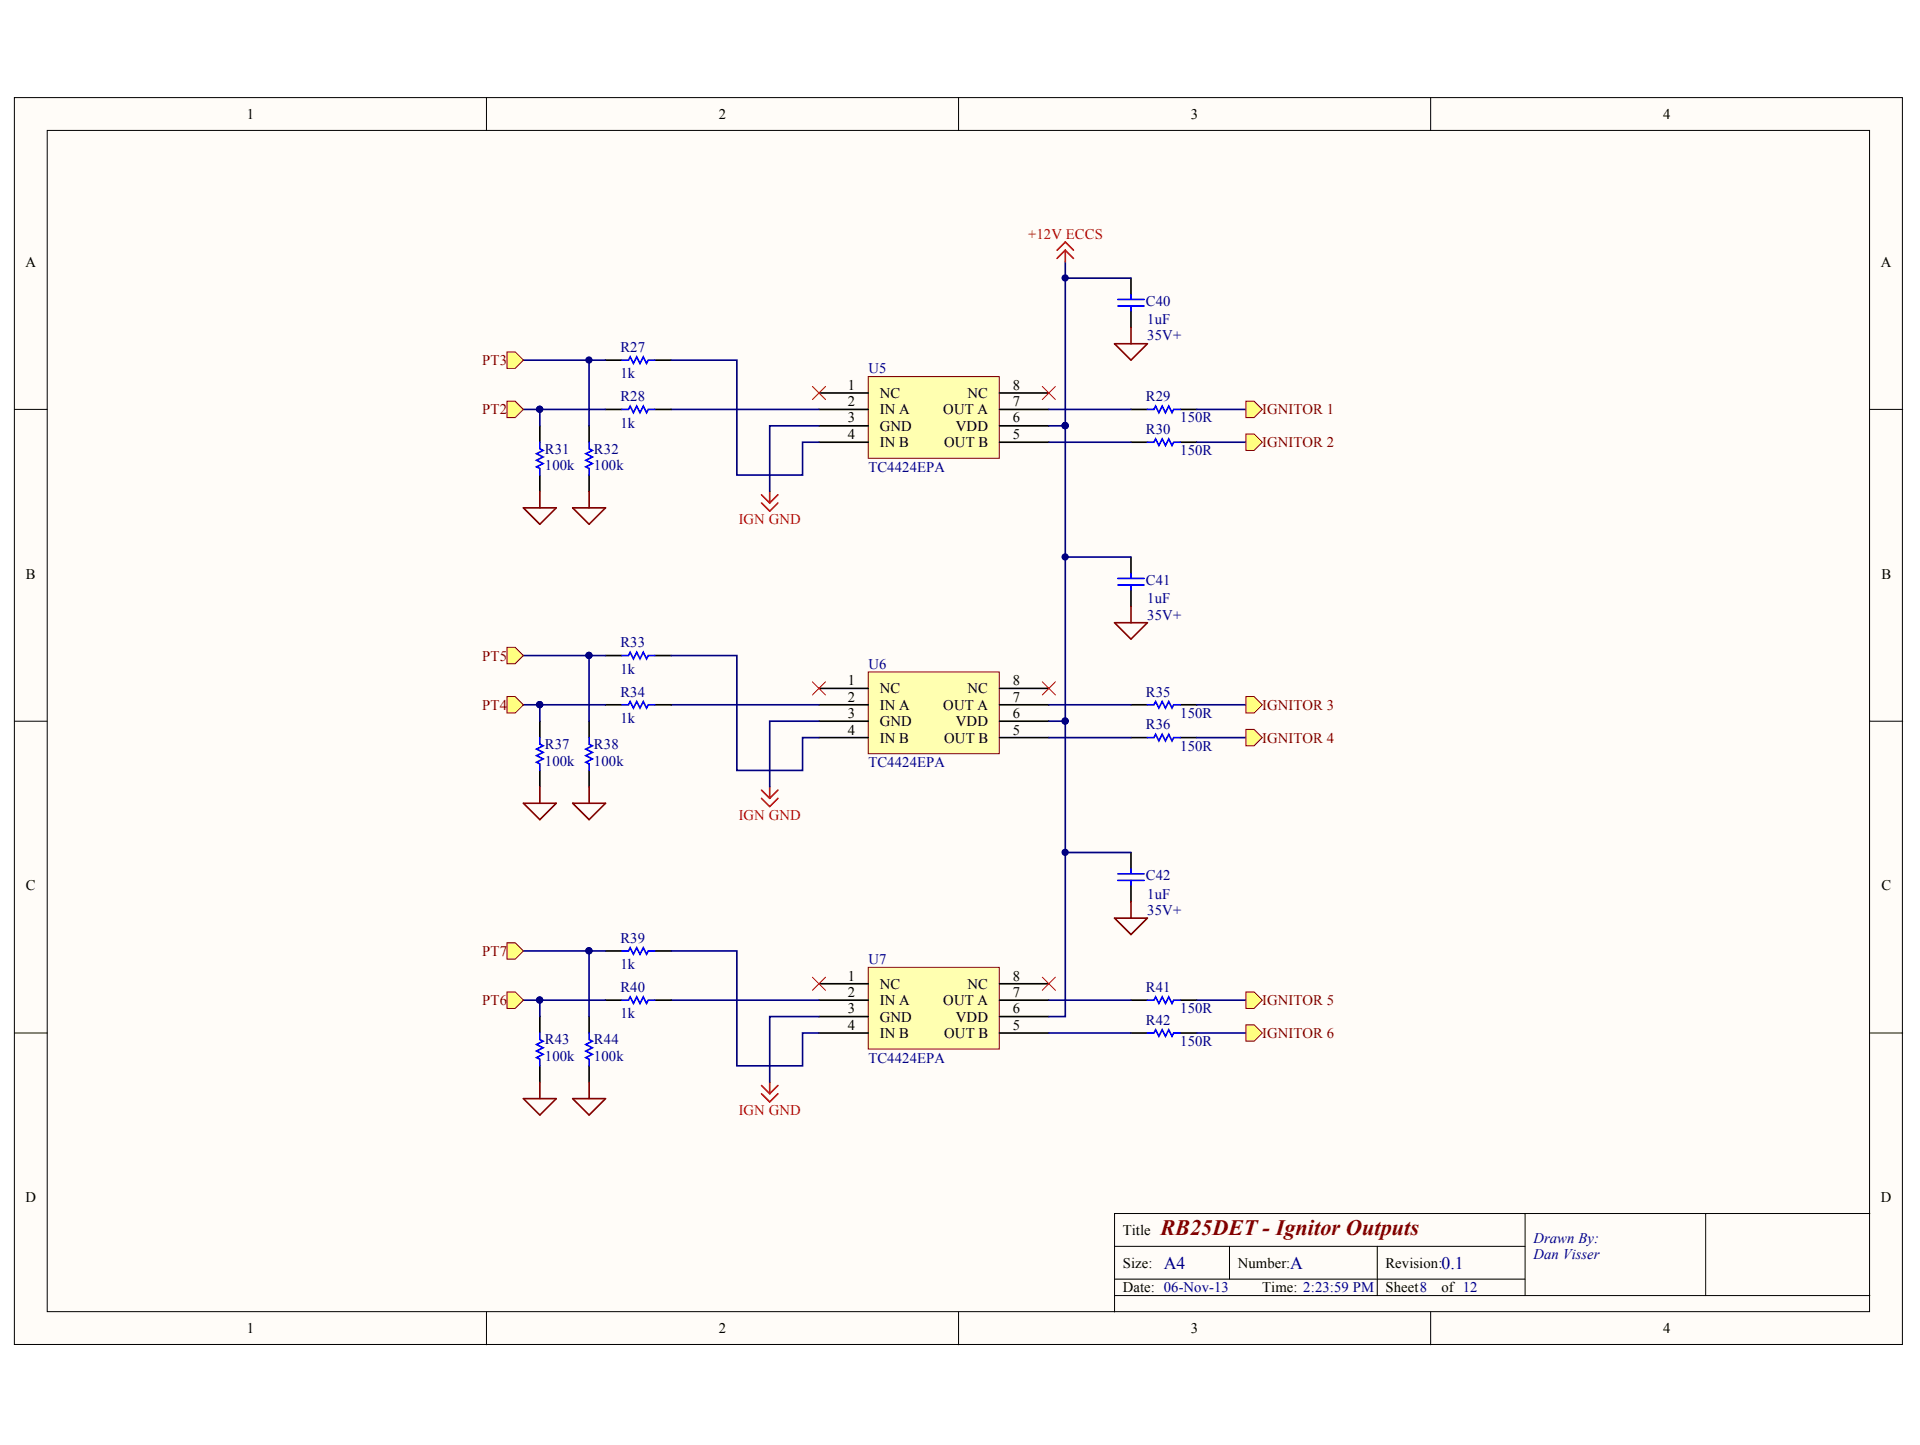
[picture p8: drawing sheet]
<svg xmlns="http://www.w3.org/2000/svg" width="271mm" height="204mm" viewBox="0 0 271 204" stroke-linecap="round" stroke-linejoin="round" font-family="sans-serif">
<defs><g id="words">
<text font-size="3.1" fill="#800000" x="163.8" y="174.3">RB25DET - Ignitor Outputs</text>
<g font-size="2.5" fill="#000080">
<text x="164.2" y="179">A4</text>
<text x="182.1" y="179">A</text>
<text x="203.4" y="179">0.1</text>
</g>
<g font-size="2.1">
<text x="34.8" y="16.8">1</text>
<text x="101.4" y="16.8">2</text>
<text x="168.1" y="16.8">3</text>
<text x="234.7" y="16.8">4</text>
<text x="3.6" y="37.6">A</text>
<text x="265.4" y="37.6">A</text>
<text x="119.6" y="55">1</text>
<text x="119.6" y="57.3">2</text>
<text x="119.6" y="59.6">3</text>
<text x="124.1" y="56.2">NC</text>
<text x="124.1" y="58.5">IN A</text>
<text x="133.1" y="58.5">OUT A</text>
<text x="136.5" y="56.2">NC</text>
<text x="142.9" y="59.6">6</text>
<text x="142.9" y="57.3">7</text>
<text x="142.9" y="55">8</text>
<text x="119.6" y="61.9">4</text>
<text x="124.1" y="60.8">GND</text>
<text x="124.1" y="63.1">IN B</text>
<text x="133.2" y="63.1">OUT B</text>
<text x="134.9" y="60.8">VDD</text>
<text x="142.9" y="61.9">5</text>
<text x="3.6" y="81.6">B</text>
<text x="265.5" y="81.6">B</text>
<text x="119.6" y="96.7">1</text>
<text x="119.6" y="99">2</text>
<text x="119.6" y="101.3">3</text>
<text x="124.1" y="97.9">NC</text>
<text x="124.1" y="100.1">IN A</text>
<text x="133.1" y="100.1">OUT A</text>
<text x="136.5" y="97.9">NC</text>
<text x="142.9" y="101.3">6</text>
<text x="142.9" y="99">7</text>
<text x="142.9" y="96.7">8</text>
<text x="119.6" y="103.6">4</text>
<text x="124.1" y="102.5">GND</text>
<text x="124.1" y="104.8">IN B</text>
<text x="133.2" y="104.8">OUT B</text>
<text x="134.9" y="102.5">VDD</text>
<text x="142.9" y="103.6">5</text>
<text x="3.6" y="125.6">C</text>
<text x="265.5" y="125.6">C</text>
<text x="119.6" y="138.4">1</text>
<text x="119.6" y="140.7">2</text>
<text x="119.6" y="143">3</text>
<text x="124.1" y="139.5">NC</text>
<text x="124.1" y="141.8">IN A</text>
<text x="133.1" y="141.8">OUT A</text>
<text x="136.5" y="139.5">NC</text>
<text x="142.9" y="143">6</text>
<text x="142.9" y="140.7">7</text>
<text x="142.9" y="138.4">8</text>
<text x="119.6" y="145.3">4</text>
<text x="124.1" y="144.2">GND</text>
<text x="124.1" y="146.5">IN B</text>
<text x="133.2" y="146.5">OUT B</text>
<text x="134.9" y="144.2">VDD</text>
<text x="142.9" y="145.3">5</text>
<text x="3.6" y="169.6">D</text>
<text x="265.4" y="169.6">D</text>
<text x="158.4" y="174.3">Title</text>
<text x="158.4" y="178.9">Size:</text>
<text x="174.7" y="178.9">Number:</text>
<text x="195.5" y="178.9">Revision:</text>
<text x="158.4" y="182.4">Date: 06-Nov-13</text>
<text x="178.1" y="182.4">Time: 2:23:59 PM</text>
<text x="195.5" y="182.4">Sheet8</text>
<text x="203.4" y="182.4">of 12</text>
<text x="34.8" y="188.2">1</text>
<text x="101.4" y="188.2">2</text>
<text x="168.1" y="188.2">3</text>
<text x="234.7" y="188.2">4</text>
</g>
<g font-size="2.1" fill="#f00">
<text x="145.1" y="33.7">+12V ECCS</text>
<text x="104.2" y="74">IGN GND</text>
<text x="104.2" y="115.7">IGN GND</text>
<text x="104.2" y="157.4">IGN GND</text>
</g>
<g font-size="2.1" fill="#000080">
<text x="161.7" y="43.2">C40</text>
<text x="161.9" y="45.8">1uF</text>
<text x="87.5" y="53.4">1k</text>
<text x="87.5" y="49.7">R27</text>
<text x="122.5" y="52.7">U5</text>
<text x="161.9" y="48">35V+</text>
<text x="87.5" y="56.6">R28</text>
<text x="161.7" y="56.6">R29</text>
<text x="166.5" y="59.6">150R</text>
<text x="76.9" y="64.1">R31</text>
<text x="83.8" y="64.1">R32</text>
<text x="87.5" y="60.3">1k</text>
<text x="161.7" y="61.3">R30</text>
<text x="166.5" y="64.3">150R</text>
<text x="76.9" y="66.3">100k</text>
<text x="83.8" y="66.3">100k</text>
<text x="122.5" y="66.6">TC4424EPA</text>
<text x="161.7" y="82.6">C41</text>
<text x="161.9" y="85.1">1uF</text>
<text x="161.9" y="87.4">35V+</text>
<text x="87.5" y="95.1">1k</text>
<text x="87.5" y="91.4">R33</text>
<text x="122.5" y="94.4">U6</text>
<text x="87.5" y="98.3">R34</text>
<text x="161.7" y="98.3">R35</text>
<text x="166.5" y="101.3">150R</text>
<text x="76.9" y="105.7">R37</text>
<text x="83.8" y="105.7">R38</text>
<text x="87.5" y="102">1k</text>
<text x="161.7" y="102.9">R36</text>
<text x="166.5" y="105.9">150R</text>
<text x="76.9" y="108">100k</text>
<text x="83.8" y="108">100k</text>
<text x="122.5" y="108.3">TC4424EPA</text>
<text x="161.7" y="124.2">C42</text>
<text x="161.9" y="126.8">1uF</text>
<text x="161.9" y="129.1">35V+</text>
<text x="87.5" y="136.7">1k</text>
<text x="87.5" y="133.1">R39</text>
<text x="122.5" y="136.1">U7</text>
<text x="87.5" y="143.7">1k</text>
<text x="87.5" y="140">R40</text>
<text x="161.7" y="140">R41</text>
<text x="166.5" y="143">150R</text>
<text x="76.9" y="149.7">100k</text>
<text x="76.9" y="147.4">R43</text>
<text x="83.8" y="149.7">100k</text>
<text x="83.8" y="147.4">R44</text>
<text x="122.5" y="150">TC4424EPA</text>
<text x="161.7" y="144.6">R42</text>
<text x="166.5" y="147.6">150R</text>
<text x="216.4" y="175.4">Drawn By:</text>
<text x="216.4" y="177.7">Dan Visser</text>
</g>
<g font-size="2.1" fill="#800000">
<text x="68.1" y="51.5">PT3</text>
<text x="68.1" y="58.5">PT2</text>
<text x="178.1" y="58.5">IGNITOR 1</text>
<text x="178.1" y="63.1">IGNITOR 2</text>
<text x="68.1" y="93.2">PT5</text>
<text x="68.1" y="100.1">PT4</text>
<text x="178.1" y="100.1">IGNITOR 3</text>
<text x="178.1" y="104.8">IGNITOR 4</text>
<text x="68.1" y="134.9">PT7</text>
<text x="68.1" y="141.8">PT6</text>
<text x="178.1" y="141.8">IGNITOR 5</text>
<text x="178.1" y="146.5">IGNITOR 6</text>
</g>
</g></defs>
<g fill="#fffcf8" stroke="#000" stroke-width=".14">
<path d="M2 13.8h266.4v175.9h-266.4z"/>
<path d="M6.7 18.4h257.1v166.7h-257.1z"/>
</g>
<g fill="none" stroke="#000" stroke-width=".14">
<path d="M68.6 13.8v4.6M135.3 13.8v4.6M201.9 13.8v4.6M2 57.8h4.7M263.9 57.8h4.6M2 101.8h4.7M263.9 101.8h4.6M2 145.8h4.7M263.9 145.8h4.6M157.3 175.9h57.9M173.5 175.9v4.6M194.3 175.9v6.9"/>
<path d="M215.2 171.2v11.6M240.7 171.2h-83.4v13.9M263.9 171.2h-23.2v11.6M68.6 185.1v4.7M135.3 185.1v4.7M157.3 182.8h106.6M157.3 180.5h57.9M201.9 185.1v4.7"/>
</g>
<path d="M122.5 53.1h18.5v11.6h-18.5z" fill="#ffffb0" stroke="#800000" stroke-width=".14"/>
<g fill="none" stroke="#000" stroke-width=".23">
<path d="M159.6 39.2v2.4M115.6 55.5h6.9M115.6 57.8h6.9M141.1 55.5h6.9M141.1 57.8h6.9M159.6 57.8h2.3M159.6 43.9v2.3M166.5 57.8h2.4M115.6 60.1h6.9M115.6 62.4h6.9M141.1 60.1h6.9M141.1 62.4h6.9"/>
<path d="M159.6 62.4h2.3M166.5 62.4h2.4"/>
</g>
<path d="M150.3 39.2h9.3M94.7 57.8h20.9" fill="none" stroke="#000080" stroke-width=".23"/>
<path d="M157.7 42.3h3.7M157.7 43.2h3.7M159.6 41.6v.7M159.6 43.2v.7M161.9 57.8h.9l.3-.5 .4 .9 .5-.9 .5 .9 .4-.9 .5 .9 .2-.4h.9M161.9 62.4h.9l.3-.5 .4 1 .5-1 .5 1 .4-1 .5 1 .2-.5h.9" fill="none" stroke="#00f" stroke-width=".23"/>
<circle cx="150.3" cy="39.2" r=".44" fill="#000080" stroke="#000080" stroke-width=".14"/>
<path d="M122.5 94.8h18.5v11.6h-18.5z" fill="#ffffb0" stroke="#800000" stroke-width=".14"/>
<g fill="none" stroke="#000" stroke-width=".23">
<path d="M85.4 50.8h2.4M85.4 57.8h2.4M92.4 50.8h2.3M92.4 57.8h2.3M76.2 60.1v2.3M76.2 67v2.3M83.1 60.1v2.3M83.1 67v2.3M159.6 78.6v2.3M85.4 99.5h2.4M85.4 92.5h2.4M92.4 99.5h2.3"/>
<path d="M92.4 92.5h2.3M115.6 97.1h6.9M115.6 99.5h6.9M141.1 97.1h6.9M141.1 99.5h6.9M159.6 99.5h2.3M159.6 83.2v2.4M166.5 99.5h2.4M76.2 101.8v2.3M76.2 108.7v2.3M83.1 101.8v2.3M83.1 108.7v2.3"/>
<path d="M115.6 101.8h6.9M115.6 104.1h6.9M141.1 101.8h6.9M141.1 104.1h6.9M159.6 104.1h2.3M166.5 104.1h2.4"/>
</g>
<path d="M73.9 57.8h2.3v2.3M73.9 50.8h11.5M76.2 57.8h9.2M83.1 50.8v9.3M150.3 78.6h9.3M73.9 92.5h9.2v9.3M73.9 99.5h2.3M83.1 92.5h2.3M85.4 99.5h-9.2v2.3M94.7 99.5h20.9M148 99.5h11.6M148 104.1h11.6" fill="none" stroke="#000080" stroke-width=".23"/>
<g fill="none" stroke="#00f" stroke-width=".23">
<path d="M87.8 50.8h.9l.2-.4 .5 .9 .4-.9 .5 .9 .5-.9 .4 .9 .3-.5h.9M87.8 57.8h.9l.2-.5 .5 .9 .4-.9 .5 .9 .5-.9 .4 .9 .3-.4h.9M76.2 62.4v.9l.4 .3-.9 .4 .9 .5-.9 .4 .9 .5-.9 .5 .5 .2v.9M83.1 62.4v.9l.5 .3-.9 .4 .9 .5-.9 .4 .9 .5-.9 .5 .4 .2v.9M87.8 92.5h.9l.2-.5 .5 1 .4-1 .5 1 .5-1 .4 1 .3-.5h.9M87.8 99.5h.9l.2-.5 .5 .9 .4-.9 .5 .9 .5-.9 .4 .9 .3-.4h.9M157.7 81.6h3.7M157.7 82.5h3.7M159.6 80.9v.7M159.6 82.5v.7M161.9 99.5h.9l.3-.5 .4 .9 .5-.9 .5 .9 .4-.9 .5 .9 .2-.4h.9M76.2 104.1v.9l.4 .2-.9 .5 .9 .5-.9 .4 .9 .5-.9 .5 .5 .2v.9"/>
<path d="M83.1 104.1v.9l.5 .2-.9 .5 .9 .5-.9 .4 .9 .5-.9 .5 .4 .2v.9M161.9 104.1h.9l.3-.5 .4 .9 .5-.9 .5 .9 .4-.9 .5 .9 .2-.4h.9"/>
</g>
<g fill="#000080" stroke="#000080" stroke-width=".14">
<circle cx="150.3" cy="78.6" r=".44"/>
<circle cx="76.2" cy="57.7" r=".44"/>
<circle cx="83.1" cy="50.8" r=".44"/>
<circle cx="76.2" cy="99.4" r=".44"/>
<circle cx="83.1" cy="92.5" r=".44"/>
</g>
<path d="M73.9 71.7h4.6l-2.3 2.3zM76.2 69.3v2.4M80.8 71.7h4.6l-2.3 2.3zM83.1 69.3v2.4M73.9 113.3h4.6l-2.3 2.4zM76.2 111v2.3M80.8 113.3h4.6l-2.3 2.4zM83.1 111v2.3" fill="none" stroke="#800000" stroke-width=".23"/>
<path d="M122.5 136.5h18.5v11.5h-18.5z" fill="#ffffb0" stroke="#800000" stroke-width=".14"/>
<g fill="none" stroke="#000" stroke-width=".23">
<path d="M85.4 134.2h2.4M92.4 134.2h2.3M115.6 138.8h6.9M141.1 138.8h6.9M159.6 120.3v2.3M159.6 124.9v2.3M76.2 143.5v2.3M76.2 150.4v2.3M83.1 143.5v2.3M83.1 150.4v2.3M85.4 141.1h2.4M92.4 141.1h2.3"/>
<path d="M115.6 141.1h6.9M115.6 143.5h6.9M115.6 145.8h6.9M141.1 141.1h6.9M141.1 143.5h6.9M141.1 145.8h6.9M159.6 141.1h2.3M159.6 145.8h2.3M166.5 141.1h2.4M166.5 145.8h2.4"/>
</g>
<g fill="none" stroke="#000080" stroke-width=".23">
<path d="M168.9 57.8h6.9M150.3 60.1v41.7h-2.3M168.9 62.4h6.9M168.9 99.5h6.9M150.3 101.8v41.7h-2.3M168.9 104.1h6.9M73.9 134.2h9.2v9.3M83.1 134.2h2.3M150.3 120.3h9.3M73.9 141.1h2.3M85.4 141.1h-9.2v2.4M94.7 141.1h20.9"/>
<path d="M148 141.1h11.6M148 145.8h11.6M168.9 141.1h6.9M168.9 145.8h6.9"/>
</g>
<path d="M87.8 134.2h.9l.2-.5 .5 1 .4-1 .5 1 .5-1 .4 1 .3-.5h.9M157.7 123.3h3.7M157.7 124.2h3.7M159.6 122.6v.7M159.6 124.2v.7M76.2 145.8v.9l.4 .2-.9 .5 .9 .5-.9 .4 .9 .5-.9 .4 .5 .3v.9M83.1 145.8v.9l.5 .2-.9 .5 .9 .5-.9 .4 .9 .5-.9 .4 .4 .3v.9M87.8 141.1h.9l.2-.4 .5 .9 .4-.9 .5 .9 .5-.9 .4 .9 .3-.5h.9M161.9 141.1h.9l.3-.4 .4 .9 .5-.9 .5 .9 .4-.9 .5 .9 .2-.5h.9M161.9 145.8h.9l.3-.5 .4 .9 .5-.9 .5 .9 .4-.9 .5 .9 .2-.4h.9" fill="none" stroke="#00f" stroke-width=".23"/>
<g fill="#000080" stroke="#000080" stroke-width=".14">
<circle cx="150.3" cy="120.3" r=".44"/>
<circle cx="76.2" cy="141.1" r=".44"/>
<circle cx="83.1" cy="134.2" r=".44"/>
<circle cx="150.3" cy="101.7" r=".44"/>
<circle cx="150.3" cy="60.1" r=".44"/>
</g>
<path d="M157.3 48.5h4.6l-2.3 2.3zM159.6 46.2v2.3M157.3 87.9h4.6l-2.3 2.3zM159.6 85.6v2.3M157.3 129.6h4.6l-2.3 2.3zM159.6 127.2v2.4M73.9 155h4.6l-2.3 2.3zM76.2 152.7v2.3M80.8 155h4.6l-2.3 2.3zM83.1 152.7v2.3" fill="none" stroke="#800000" stroke-width=".23"/>
<path d="M114.6 54.5l1.9 1.9M116.5 54.5l-1.9 1.9M147.1 54.5l1.8 1.9M148.9 54.5l-1.8 1.9M114.6 96.2l1.9 1.9M116.5 96.2l-1.9 1.9M147.1 96.2l1.8 1.9M148.9 96.2l-1.8 1.9M114.6 137.9l1.9 1.8M116.5 137.9l-1.9 1.8M147.1 137.9l1.8 1.8M148.9 137.9l-1.8 1.8" fill="none" stroke="#f00" stroke-width=".14"/>
<g fill="#ffff80" stroke="#800000" stroke-width=".14">
<path d="M71.5 49.7h1.2l1.2 1.1-1.2 1.2h-1.2z" fill-rule="evenodd"/>
<path d="M71.5 56.6h1.2l1.2 1.2-1.2 1.1h-1.2z" fill-rule="evenodd"/>
<path d="M71.5 98.3h1.2l1.2 1.2-1.2 1.1h-1.2z" fill-rule="evenodd"/>
<path d="M71.5 91.3h1.2l1.2 1.2-1.2 1.2h-1.2z" fill-rule="evenodd"/>
<path d="M71.5 133h1.2l1.2 1.2-1.2 1.1h-1.2z" fill-rule="evenodd"/>
<path d="M71.5 140h1.2l1.2 1.1-1.2 1.2h-1.2z" fill-rule="evenodd"/>
<path d="M175.8 56.6h1.2l1.1 1.2-1.1 1.1h-1.2z" fill-rule="evenodd"/>
<path d="M175.8 61.2h1.2l1.1 1.2-1.1 1.2h-1.2z" fill-rule="evenodd"/>
<path d="M175.8 98.3h1.2l1.1 1.2-1.1 1.1h-1.2z" fill-rule="evenodd"/>
<path d="M175.8 102.9h1.2l1.1 1.2-1.1 1.1h-1.2z" fill-rule="evenodd"/>
<path d="M175.8 140h1.2l1.1 1.1-1.1 1.2h-1.2z" fill-rule="evenodd"/>
<path d="M175.8 144.6h1.2l1.1 1.2-1.1 1.1h-1.2z" fill-rule="evenodd"/>
</g>
<path d="M150.3 36.9v23.2h-2.3M94.7 50.8h9.3v16.2h9.2v-4.6h2.4M148 57.8h11.6M115.6 60.1h-7v9.2M148 62.4h11.6M94.7 92.5h9.3v16.2h9.2v-4.6h2.4M115.6 101.8h-7v9.2M94.7 134.2h9.3v16.2h9.2v-4.6h2.4M115.6 143.5h-7v9.2" fill="none" stroke="#000080" stroke-width=".23"/>
<circle cx="150.3" cy="60.1" r=".44" fill="#000080" stroke="#000080" stroke-width=".14"/>
<g fill="none" stroke="#f00" stroke-width=".23">
<path d="M149.2 35.3l1.1-1.1 1.2 1.1M150.3 35.3l-1.1 1.2M150.3 35.3l1.2 1.2M150.3 35.3v1.6M107.5 69.8l1.1 1.2M107.5 71l1.1 1.1 1.2-1.1M108.6 69.3v1.7M109.8 69.8l-1.2 1.2M107.5 111.5l1.1 1.2M107.5 112.7l1.1 1.1 1.2-1.1M108.6 111v1.7M109.8 111.5l-1.2 1.2"/>
<path d="M107.5 153.2l1.1 1.1M107.5 154.3l1.1 1.2 1.2-1.2M108.6 152.7v1.6M109.8 153.2l-1.2 1.1"/>
</g>
<use href="#words"/>
</svg>
